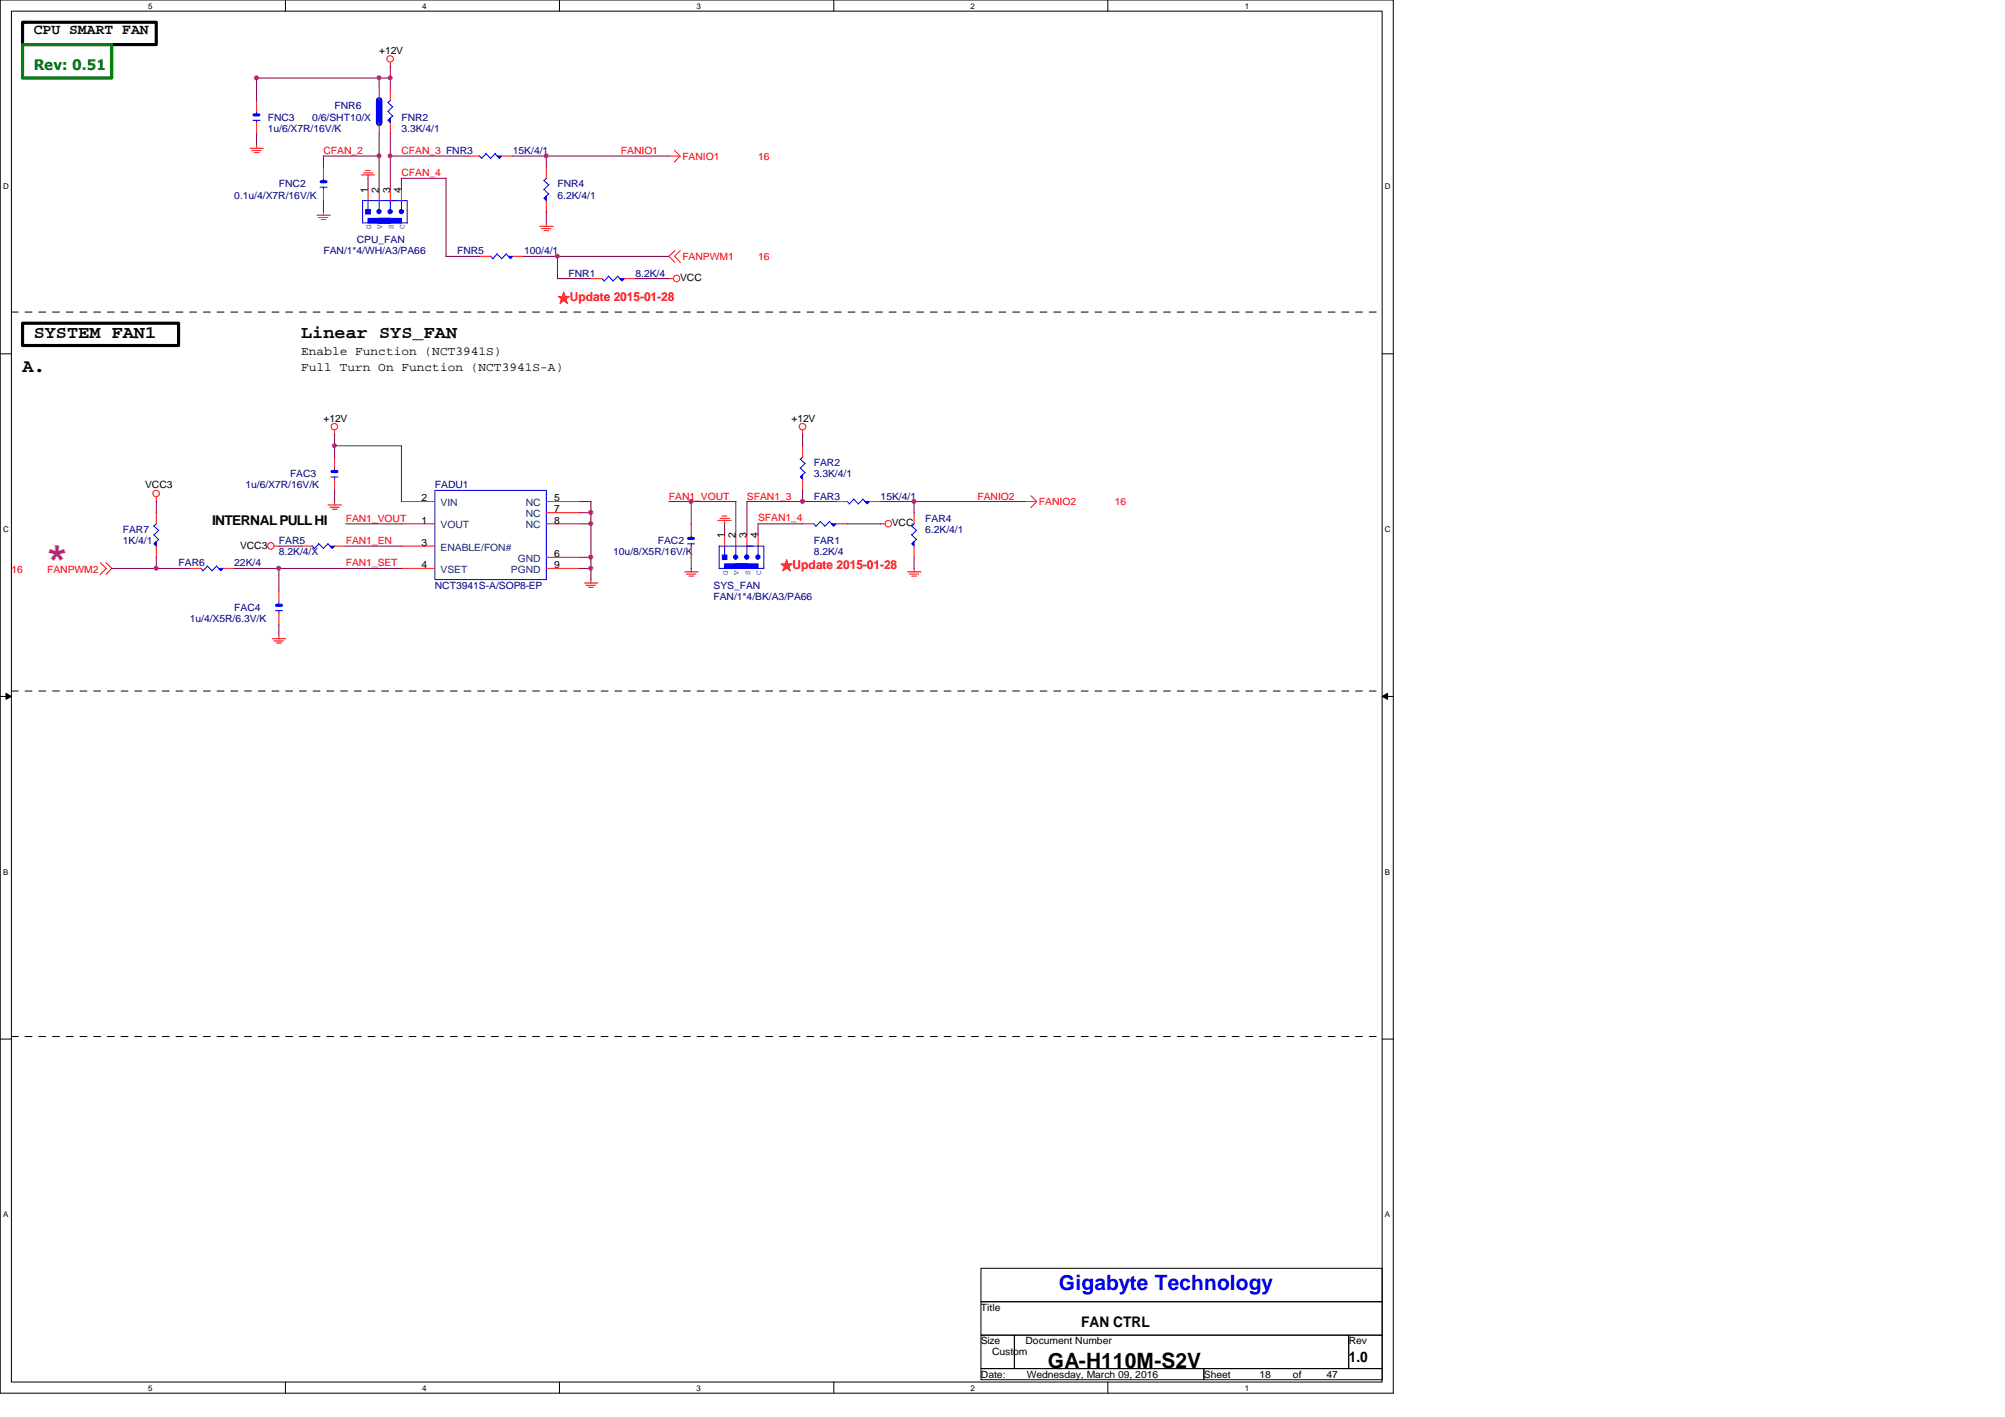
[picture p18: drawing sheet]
<svg xmlns="http://www.w3.org/2000/svg" width="297mm" height="210mm" viewBox="0 0 297 210" stroke-linecap="round" stroke-linejoin="round" font-family="sans-serif">
<defs><g id="words">
<text font-size="6.1" fill="#f0f" x="6.6" y="84.4">*</text>
<text font-size="3.1" fill="#00f" x="156.9" y="191.1">Gigabyte Technology</text>
<text font-size="3.1" x="155.2" y="202.7">GA-H110M-S2V</text>
<text font-size="2.8" x="3.3" y="55.2">A.</text>
<g font-size="2.6">
<text x="5" y="50">SYSTEM FAN1</text>
<text x="44.6" y="50">Linear SYS_FAN</text>
</g>
<g font-size="2.2">
<text x="5" y="5.1">CPU SMART FAN</text>
<text x="160.2" y="196.5">FAN CTRL</text>
<text x="199.8" y="201.8">1.0</text>
</g>
<text font-size="2.2" fill="#008000" x="5" y="10.4">Rev: 0.51</text>
<text font-size="2" x="31.4" y="77.8">INTERNAL PULL HI</text>
<g font-size="1.8" fill="#f00">
<text x="82.6" y="44.7">★Update 2015-01-28</text>
<text x="115.7" y="84.3">★Update 2015-01-28</text>
</g>
<g font-size="1.8">
<text x="44.6" y="52.6">Enable Function (NCT3941S)</text>
<text x="44.6" y="54.9">Full Turn On Function (NCT3941S-A)</text>
</g>
<g font-size="1.5">
<text x="56.2" y="8">+12V</text>
<text x="54.5" y="28.6" transform="rotate(-90 54.5 28.6)">1</text>
<text x="56.1" y="28.6" transform="rotate(-90 56.1 28.6)">2</text>
<text x="57.8" y="28.6" transform="rotate(-90 57.8 28.6)">3</text>
<text x="59.4" y="28.6" transform="rotate(-90 59.4 28.6)">4</text>
<text x="100.7" y="41.7">VCC</text>
<text x="47.9" y="62.4">+12V</text>
<text x="117.3" y="62.4">+12V</text>
<text x="21.5" y="72.3">VCC3</text>
<text x="62.4" y="77.6">1</text>
<text x="62.4" y="74.3">2</text>
<text x="82.1" y="75.9">7</text>
<text x="82.1" y="74.3">5</text>
<text x="82.1" y="77.6">8</text>
<text x="132.1" y="78">VCC</text>
<text x="35.6" y="81.3">VCC3</text>
<text x="62.4" y="80.9">3</text>
<text x="82.1" y="82.5">6</text>
<text x="107.3" y="79.8" transform="rotate(-90 107.3 79.8)">1</text>
<text x="109" y="79.8" transform="rotate(-90 109 79.8)">2</text>
<text x="110.6" y="79.8" transform="rotate(-90 110.6 79.8)">3</text>
<text x="112.3" y="79.8" transform="rotate(-90 112.3 79.8)">4</text>
<text x="62.4" y="84.2">4</text>
<text x="82.1" y="84.2">9</text>
<text x="145.3" y="194.2">Title</text>
<text x="145.3" y="199.1">Size</text>
<text x="147" y="200.8">Custom</text>
<text x="151.9" y="199.1">Document Number</text>
<text x="199.8" y="199.1">Rev</text>
<text x="145.3" y="204.1">Date:</text>
<text x="152.1" y="204.1">Wednesday, March 09, 2016</text>
<text x="178.3" y="204.1">Sheet</text>
<text x="186.6" y="204.1">18</text>
<text x="191.6" y="204.1">of</text>
<text x="196.5" y="204.1">47</text>
</g>
<g font-size="1.5" fill="#000080">
<text x="39.7" y="17.9">FNC3</text>
<text x="46.3" y="17.9">0/6/SHT10/X</text>
<text x="49.6" y="16.2">FNR6</text>
<text x="59.5" y="17.9">FNR2</text>
<text x="39.7" y="19.5">1u/6/X7R/16V/K</text>
<text x="59.5" y="19.5">3.3K/4/1</text>
<text x="76" y="22.8">15K/4/1</text>
<text x="34.7" y="29.4">0.1u/4/X7R/16V/K</text>
<text x="41.3" y="27.8">FNC2</text>
<text x="82.6" y="27.8">FNR4</text>
<text x="82.6" y="29.4">6.2K/4/1</text>
<text x="47.9" y="37.7">FAN/1*4/WH/A3/PA66</text>
<text x="52.9" y="36">CPU_FAN</text>
<text x="67.7" y="37.7">FNR5</text>
<text x="77.6" y="37.7">100/4/1</text>
<text x="84.2" y="41">FNR1</text>
<text x="94.1" y="41">8.2K/4</text>
<text x="43" y="70.7">FAC3</text>
<text x="120.6" y="70.7">3.3K/4/1</text>
<text x="120.6" y="69">FAR2</text>
<text x="36.4" y="72.3">1u/6/X7R/16V/K</text>
<text x="64.4" y="72.3">FADU1</text>
<text x="120.6" y="74">FAR3</text>
<text x="130.5" y="74">15K/4/1</text>
<text x="137.1" y="77.3">FAR4</text>
<text x="18.2" y="80.6">1K/4/1</text>
<text x="18.2" y="79">FAR7</text>
<text x="26.5" y="83.9">FAR6</text>
<text x="34.7" y="83.9">22K/4</text>
<text x="41.3" y="80.6">FAR5</text>
<text x="41.3" y="82.3">8.2K/4/X</text>
<text x="90.8" y="82.3">10u/8/X5R/16V/K</text>
<text x="97.4" y="80.6">FAC2</text>
<text x="120.6" y="82.3">8.2K/4</text>
<text x="120.6" y="80.6">FAR1</text>
<text x="137.1" y="79">6.2K/4/1</text>
<text x="64.4" y="87.2">NCT3941S-A/SOP8-EP</text>
<text x="105.7" y="88.9">FAN/1*4/BK/A3/PA66</text>
<text x="105.7" y="87.2">SYS_FAN</text>
<text x="28.1" y="92.2">1u/4/X5R/6.3V/K</text>
<text x="34.7" y="90.5">FAC4</text>
</g>
<g font-size="1.5" fill="#f00">
<text x="47.9" y="22.8">CFAN_2</text>
<text x="59.5" y="22.8">CFAN_3 FNR3</text>
<text x="92" y="22.8">FANIO1</text>
<text x="101.1" y="23.7">FANIO1</text>
<text x="112.3" y="23.7">16</text>
<text x="59.5" y="26.1">CFAN_4</text>
<text x="101.1" y="38.5">FANPWM1</text>
<text x="112.3" y="38.5">16</text>
<text x="51.2" y="77.3">FAN1_VOUT</text>
<text x="99.1" y="74">FAN1_VOUT</text>
<text x="110.7" y="74">SFAN1_3</text>
<text x="112.3" y="77.1">SFAN1_4</text>
<text x="144.8" y="74">FANIO2</text>
<text x="153.9" y="74.8">FANIO2</text>
<text x="165.1" y="74.8">16</text>
<text x="51.2" y="83.9">FAN1_SET</text>
<text x="51.2" y="80.6">FAN1_EN</text>
<text x="1.7" y="84.9">16</text>
<text x="7" y="84.9">FANPWM2</text>
</g>
<g font-size="1.5" fill="#004080">
<text x="65.3" y="75">VIN</text>
<text x="77.9" y="75">NC</text>
<text x="77.9" y="76.6">NC</text>
<text x="65.3" y="81.6">ENABLE/FON#</text>
<text x="65.3" y="78.3">VOUT</text>
<text x="76.7" y="83.2">GND</text>
<text x="77.9" y="78.3">NC</text>
<text x="65.3" y="84.9">VSET</text>
<text x="75.7" y="84.9">PGND</text>
</g>
<g font-size="1.2">
<text x="22" y="1.3">5</text>
<text x="62.6" y="1.3">4</text>
<text x="103.2" y="1.3">3</text>
<text x="143.8" y="1.3">2</text>
<text x="184.4" y="1.3">1</text>
<text x=".5" y="28.1">D</text>
<text x="205.2" y="28.1">D</text>
<text x=".5" y="78.8">C</text>
<text x="205.2" y="78.8">C</text>
<text x=".5" y="129.6">B</text>
<text x="205.2" y="129.6">B</text>
<text x=".5" y="180.3">A</text>
<text x="205.2" y="180.3">A</text>
<text x="22" y="206">5</text>
<text x="62.6" y="206">4</text>
<text x="103.2" y="206">3</text>
<text x="143.8" y="206">2</text>
<text x="184.4" y="206">1</text>
</g>
<g font-size="1.1" fill="#00f">
<text x="55" y="34" transform="rotate(-90 55 34)">G</text>
<text x="56.6" y="34" transform="rotate(-90 56.6 34)">V</text>
<text x="58.3" y="34" transform="rotate(-90 58.3 34)">S</text>
<text x="59.9" y="34" transform="rotate(-90 59.9 34)">C</text>
<text x="107.8" y="85.2" transform="rotate(-90 107.8 85.2)">G</text>
<text x="109.5" y="85.2" transform="rotate(-90 109.5 85.2)">V</text>
<text x="111.1" y="85.2" transform="rotate(-90 111.1 85.2)">S</text>
<text x="112.8" y="85.2" transform="rotate(-90 112.8 85.2)">C</text>
</g>
</g></defs>
<path d="M0 0h206.4v206.4h-206.4zM1.7 1.7h203.1v203h-203.1z" fill="none" stroke="#000" stroke-width=".15"/>
<g fill="#fff">
<path d="M22 .2h.6v1.3h-.6z"/>
<path d="M22 204.9h.6v1.3h-.6z"/>
</g>
<path d="M42.3 0v1.7M42.3 204.7v1.7" fill="none" stroke="#000" stroke-width=".15"/>
<g fill="#fff">
<path d="M62.6 .2h.6v1.3h-.6z"/>
<path d="M62.6 204.9h.6v1.3h-.6z"/>
</g>
<path d="M82.9 0v1.7M82.9 204.7v1.7" fill="none" stroke="#000" stroke-width=".15"/>
<g fill="#fff">
<path d="M103.2 .2h.6v1.3h-.6z"/>
<path d="M103.2 204.9h.6v1.3h-.6z"/>
</g>
<path d="M123.5 0v1.7M123.5 204.7v1.7" fill="none" stroke="#000" stroke-width=".15"/>
<g fill="#fff">
<path d="M143.8 .2h.6v1.3h-.6z"/>
<path d="M143.8 204.9h.6v1.3h-.6z"/>
</g>
<path d="M164.1 0v1.7M164.1 204.7v1.7" fill="none" stroke="#000" stroke-width=".15"/>
<g fill="#fff">
<path d="M184.4 .2h.6v1.3h-.6z"/>
<path d="M184.4 204.9h.6v1.3h-.6z"/>
<path d="M.5 27h.8v1.3h-.8z"/>
<path d="M205.2 27h.8v1.3h-.8z"/>
<path d="M.5 77.8h.8v1.3h-.8z"/>
<path d="M205.2 77.8h.8v1.3h-.8z"/>
</g>
<path d="M0 52.4h1.7M204.8 52.4h1.6" fill="none" stroke="#000" stroke-width=".15"/>
<g fill="#fff">
<path d="M.5 128.5h.7v1.3h-.7z"/>
<path d="M205.2 128.5h.7v1.3h-.7z"/>
</g>
<path d="M0 103.2h1.7M.9 102.7l.8 .5-.8 .4zM204.8 103.2h1.6M204.8 103.2l.8-.5v.9z" fill="none" stroke="#000" stroke-width=".15"/>
<path d="M.9 102.7l.8 .5-.8 .4zM204.8 103.2l.8-.5v.9z" fill="#000"/>
<g fill="#fff">
<path d="M.5 179.3h.7v1.3h-.7z"/>
<path d="M205.2 179.3h.7v1.3h-.7z"/>
</g>
<path d="M0 153.9h1.7M204.8 153.9h1.6M145.3 187.9h59.5v4.9h-59.5zM145.3 192.8h59.5v5h-59.5zM145.3 197.8h5v4.9h-5zM150.3 197.8h49.5v4.9h-49.5zM199.8 197.8h5v4.9h-5zM145.3 202.7h33v1.7h-33zM178.3 202.7h26.5v1.7h-26.5z" fill="none" stroke="#000" stroke-width=".15"/>
<path d="M1.7 46.2h203.1M1.7 102.4h203.1M1.7 153.5h203.1" fill="none" stroke="#000" stroke-width=".15" stroke-dasharray="1 1 1 1 1 1 1 1"/>
<path d="M3.3 3.3h19.9v3.3h-19.9zM3.3 47.9h23.2v3.3h-23.2z" fill="none" stroke="#000" stroke-width=".47"/>
<path d="M3.3 6.6h13.2v5h-13.2z" fill="none" stroke="#008000" stroke-width=".47"/>
<g fill="none" stroke="#f00" stroke-width=".15">
<path d="M56.2 13.2v1.7M56.2 18.2v1.6M57.8 9.2v.7M37 22h2M37.3 22.3h1.4M37.7 22.6h.7M38 21.5v.5M46.9 31.9h2M47.2 32.2h1.4M47.6 32.5h.7M47.9 24.8v1.6M47.9 28.1v1.6"/>
<path d="M47.9 31.4v.5M53.5 25.9h2M53.8 25.6h1.4M54.1 25.3h.8M54.5 25.9v.5M80 33.5h2M80.2 33.9h1.4M80.6 34.2h.7M80.9 33v.6M99.1 23.1h1.6M99.9 22.3l.8 .8M100 37.1l-.9 .9 .9 .9"/>
<path d="M100.7 23.1l-.8 .9M100.8 37.1l-.9 .9 .9 .9M99.1 41.3h.7M23.2 73.6v.7M48.6 74.8h2M48.8 75.1h1.4M49.2 75.4h.7M49.6 63.7v.7M49.6 67.7v1.6M49.6 71v1.6M49.6 74.3v.5M59.5 74.3h4.9"/>
<path d="M59.5 77.6h4.9M80.9 74.3h5M80.9 77.6h5M80.9 75.9h5M102.4 77.6v1.6M106.3 77.1h2M106.7 76.8h1.4M107 76.5h.7M107.4 77v.6M118.9 63.7v.7M130.4 77.6h.7M151.9 74.3h1.7"/>
<path d="M152.7 73.4l.9 .9M153.6 74.3l-.9 .9M14.9 83.4l.8 .8-.8 .9M15.7 83.4l.8 .8-.8 .9M40.3 94.6h2M40.6 95h1.4M40.6 80.9h.8M41 95.2h.7M41.3 87.5v1.7M41.3 90.8v1.7M41.3 94.1v.6M59.5 80.9h4.9"/>
<path d="M59.5 84.2h4.9M80.9 84.2h5M80.9 82.5h5M86.6 86.4h2M86.8 86.7h1.4M87.2 87h.7M87.5 85.9v.5M101.4 84.7h2M101.7 85h1.4M102.1 85.3h.7M102.4 80.9v1.6M102.4 84.2v.6"/>
<path d="M134.4 84.7h2M134.7 85h1.4M135.1 85.3h.7M135.4 84.2v.6"/>
<circle cx="57.8" cy="8.7" r=".48"/>
<circle cx="100.2" cy="41.2" r=".48"/>
<circle cx="23.1" cy="73.1" r=".48"/>
<circle cx="49.6" cy="63.2" r=".48"/>
<circle cx="118.9" cy="63.2" r=".48"/>
<circle cx="131.6" cy="77.6" r=".48"/>
<circle cx="40.1" cy="80.9" r=".48"/>
</g>
<g fill="none" stroke="#00f" stroke-width=".15">
<path d="M47.4 27.7h1.1M47.9 26.4v.6M47.9 27.7v.4M71 23.1l.4 .4M72 22.7l.7 .8M72 22.8l-.7 .7M73.4 22.8l-.8 .7M49 70.7h1.1M49.6 69.3v.6M49.6 70.7v.3M64.4 72.6h16.5v13.3h-16.5zM102.4 79.2v.6"/>
<path d="M40.8 90.5h1.1M41.3 89.2v.5M41.3 90.5v.3M101.9 80.6h1M102.4 80.6v.3"/>
</g>
<path d="M47.6 26.9h.7M49.2 69.8h.7M102 79.8h.7M41 89.7h.7" fill="none" stroke="#00f" stroke-width=".47"/>
<path d="M56.2 14.9v3.3" fill="none" stroke="#00f" stroke-width=".97"/>
<path d="M73.7 23.1h.6l-.3 .4z" fill-rule="evenodd" fill="#00f"/>
<path d="M73.3 22.7l.7 .8M73.7 23.1h.6l-.3 .4zM125.5 74.3l.4 .3M126.4 73.9l.8 .7M126.5 74l-.7 .7M127.8 74l-.7 .7" fill="none" stroke="#00f" stroke-width=".15"/>
<path d="M69.4 23.1h1.6M74.3 23.1h1.7" fill="none" stroke="#f00" stroke-width=".15"/>
<path d="M128.1 74.3h.7l-.3 .3z" fill-rule="evenodd" fill="#00f"/>
<path d="M22.8 79.2l.7 .7M22.8 77.9l.7 .7M23.2 77.6l-.4 .3M23.5 78.5l-.7 .7M127.8 73.9l.7 .7M128.1 74.3h.7l-.3 .3z" fill="none" stroke="#00f" stroke-width=".15"/>
<path d="M123.9 74.3h1.6M128.8 74.3h1.7" fill="none" stroke="#f00" stroke-width=".15"/>
<path d="M23.2 80.2v.7l-.4-.3z" fill-rule="evenodd" fill="#00f"/>
<path d="M80.6 28l.7 .7M80.6 26.7l.7 .7M81 26.4l-.4 .4M81.3 27.3l-.7 .8M23.5 79.9l-.7 .7M23.2 80.2v.7l-.4-.3z" fill="none" stroke="#00f" stroke-width=".15"/>
<path d="M23.2 75.9v1.7M23.2 80.9v1.6" fill="none" stroke="#f00" stroke-width=".15"/>
<path d="M80.9 29v.7l-.3-.3z" fill-rule="evenodd" fill="#00f"/>
<path d="M80.9 29v.7l-.3-.3zM81.3 28.7l-.7 .7M106.5 84.2h6.7M106.5 80.9v3.3M106.5 80.9h5M109 83.7v.5M113.2 80.9v3.3" fill="none" stroke="#00f" stroke-width=".15"/>
<path d="M80.9 24.8v1.6M80.9 29.7v1.7" fill="none" stroke="#f00" stroke-width=".15"/>
<path d="M107 82.2h.7v.7h-.7z" fill-rule="evenodd" fill="#00f"/>
<path d="M107 82.2h.7v.7h-.7z" fill="none" stroke="#00f" stroke-width=".15"/>
<circle cx="109" cy="82.5" r=".32" fill="#00f"/>
<circle cx="109" cy="82.5" r=".32" fill="none" stroke="#00f" stroke-width=".15"/>
<circle cx="110.6" cy="82.5" r=".32" fill="#00f"/>
<circle cx="110.6" cy="82.5" r=".32" fill="none" stroke="#00f" stroke-width=".15"/>
<path d="M107.4 83.5h3.3v.7h-3.3z" fill-rule="evenodd" fill="#00f"/>
<path d="M107.4 80.9v1.6M107.4 83.5h3.3v.7h-3.3zM109 80.9v1.6M110.6 80.9h2.6M110.7 80.9v1.6M112.3 80.9v1.6" fill="none" stroke="#00f" stroke-width=".15"/>
<circle cx="112.3" cy="82.5" r=".32" fill="#00f"/>
<circle cx="112.3" cy="82.5" r=".32" fill="none" stroke="#00f" stroke-width=".15"/>
<path d="M109 83.5h3.3v.7h-3.3z" fill-rule="evenodd" fill="#00f"/>
<path d="M57.4 16.5l.8 .7M57.4 15.2l.8 .6M57.9 14.8l-.4 .4M58.2 15.8l-.7 .7M109 83.5h3.3v.7h-3.3z" fill="none" stroke="#00f" stroke-width=".15"/>
<path d="M107.4 79.2v1.7M109 79.2v1.7M110.7 79.2v1.7M112.3 79.2v1.7" fill="none" stroke="#f00" stroke-width=".15"/>
<path d="M57.5 17.8l.3-.3v.7z" fill-rule="evenodd" fill="#00f"/>
<path d="M57.5 17.8l.3-.3v.7zM58.2 17.1l-.7 .7M89.2 41.2l.3 .4M90.1 40.9l.7 .7M90.2 40.9l-.7 .8M91.5 40.9l-.7 .8" fill="none" stroke="#00f" stroke-width=".15"/>
<path d="M57.8 13.2v1.7M57.8 18.2v1.6" fill="none" stroke="#f00" stroke-width=".15"/>
<path d="M91.8 41.3h.7l-.3 .3z" fill-rule="evenodd" fill="#00f"/>
<path d="M91.5 40.9l.7 .7M91.8 41.3h.7l-.3 .3zM120.5 77.6l.4 .3M121.5 77.2l.7 .7M121.5 77.3l-.6 .7M122.9 77.3l-.7 .7" fill="none" stroke="#00f" stroke-width=".15"/>
<path d="M87.5 41.3h1.7M92.5 41.3h1.6" fill="none" stroke="#f00" stroke-width=".15"/>
<path d="M123.2 77.6h.7l-.4 .3z" fill-rule="evenodd" fill="#00f"/>
<path d="M72.6 37.9l.4 .4M73.6 37.6l.7 .7M73.7 37.6l-.7 .8M75 37.6l-.7 .8M122.8 77.2l.7 .7M123.2 77.6h.7l-.4 .3z" fill="none" stroke="#00f" stroke-width=".15"/>
<path d="M118.9 77.6h1.7M123.9 77.6h1.6" fill="none" stroke="#f00" stroke-width=".15"/>
<path d="M75.3 38h.7l-.4 .3z" fill-rule="evenodd" fill="#00f"/>
<path d="M53.7 33h6.6M53.7 29.7v3.3M53.7 29.7h5M56.2 32.5v.6M60.3 29.7v3.4M75 37.6l.6 .7M75.3 38h.7l-.4 .3z" fill="none" stroke="#00f" stroke-width=".15"/>
<path d="M71 38h1.7M76 38h1.6" fill="none" stroke="#f00" stroke-width=".15"/>
<path d="M54.2 31h.7v.7h-.7z" fill-rule="evenodd" fill="#00f"/>
<path d="M54.2 31h.7v.7h-.7z" fill="none" stroke="#00f" stroke-width=".15"/>
<circle cx="56.1" cy="31.3" r=".32" fill="#00f"/>
<circle cx="56.1" cy="31.3" r=".32" fill="none" stroke="#00f" stroke-width=".15"/>
<circle cx="57.8" cy="31.3" r=".32" fill="#00f"/>
<circle cx="57.8" cy="31.3" r=".32" fill="none" stroke="#00f" stroke-width=".15"/>
<path d="M54.5 32.3h3.3v.7h-3.3z" fill-rule="evenodd" fill="#00f"/>
<path d="M54.5 29.7v1.7M54.5 32.3h3.3v.7h-3.3zM56.2 29.7v1.7M57.8 29.7h2.5M57.8 29.7v1.7M59.5 29.7v1.7" fill="none" stroke="#00f" stroke-width=".15"/>
<circle cx="59.5" cy="31.3" r=".32" fill="#00f"/>
<circle cx="59.5" cy="31.3" r=".32" fill="none" stroke="#00f" stroke-width=".15"/>
<path d="M56.2 32.3h3.3v.7h-3.3z" fill-rule="evenodd" fill="#00f"/>
<path d="M56.2 32.3h3.3v.7h-3.3zM46.2 80.9l.4 .3M47.2 80.5l.7 .7M47.2 80.6l-.6 .7M48.6 80.6l-.7 .7" fill="none" stroke="#00f" stroke-width=".15"/>
<path d="M54.5 28.1v1.6M56.2 28.1v1.6M57.8 28.1v1.6M59.5 28.1v1.6" fill="none" stroke="#f00" stroke-width=".15"/>
<path d="M48.9 80.9h.7l-.4 .3z" fill-rule="evenodd" fill="#00f"/>
<path d="M135 79.2l.8 .7M135 77.9l.8 .7M135.5 77.6l-.4 .3M135.8 78.5l-.7 .7M48.6 80.5l.6 .7M48.9 80.9h.7l-.4 .3z" fill="none" stroke="#00f" stroke-width=".15"/>
<path d="M44.6 80.9h1.7M49.6 80.9h1.6" fill="none" stroke="#f00" stroke-width=".15"/>
<path d="M135.1 80.6l.3-.4v.7z" fill-rule="evenodd" fill="#00f"/>
<path d="M37.5 17.8h1M38 16.5v.6M38 17.8v.4M118.5 69.3l.7 .7M118.5 68l.7 .7M119 67.6l-.4 .4M119.3 68.6l-.7 .7M135.8 79.9l-.7 .7M135.1 80.6l.3-.4v.7z" fill="none" stroke="#00f" stroke-width=".15"/>
<path d="M38 14.9v1.6M38 18.2v1.6M135.4 75.9v1.7M135.4 80.9v1.6" fill="none" stroke="#f00" stroke-width=".15"/>
<path d="M37.6 17h.8" fill="none" stroke="#00f" stroke-width=".47"/>
<path d="M118.6 70.7l.3-.4v.7z" fill-rule="evenodd" fill="#00f"/>
<path d="M118.6 70.7l.3-.4v.7zM119.3 70l-.7 .7M29.7 84.2l.4 .3M30.7 83.8l.7 .7M30.7 83.9l-.6 .7M32.1 83.9l-.7 .7" fill="none" stroke="#00f" stroke-width=".15"/>
<path d="M118.9 66v1.7M118.9 71v1.6" fill="none" stroke="#f00" stroke-width=".15"/>
<path d="M32.4 84.2h.7l-.4 .3z" fill-rule="evenodd" fill="#00f"/>
<path d="M32 83.8l.7 .7M32.4 84.2h.7l-.4 .3z" fill="none" stroke="#00f" stroke-width=".15"/>
<path d="M28.1 84.2h1.7M33.1 84.2h1.6" fill="none" stroke="#f00" stroke-width=".15"/>
<g fill="none" stroke="#800040" stroke-width=".15">
<path d="M38 11.6h19.8M38 11.5v3.4M38 19.8v1.7M56.2 11.5v1.7M56.2 19.8v8.3M57.8 9.9v3.3M57.8 19.8v8.3M47.9 23.1h8.3M47.9 23.1v1.7M47.9 29.7v1.7M54.5 26.4v1.7M57.8 23.1h11.6"/>
<path d="M59.4 26.4h6.7M59.5 26.4v1.7M66 38h5M66.1 26.4v11.6M75.9 23.1h23.2M77.6 38h21.5M80.9 23.1v1.7M80.9 31.3v1.7M82.6 37.9v3.4M82.5 41.3h5M94.1 41.3h5M23.2 74.3v1.6"/>
<path d="M49.6 64.4v3.3M49.6 72.6v1.7M49.6 66h9.9M51.2 77.6h8.3M59.5 66v8.3M85.9 77.6h1.7M85.9 74.3h1.7M85.9 75.9h1.7M87.5 74.3v11.6M99.1 74.3h9.9M102.4 74.3v3.3M107.4 77.6v1.7"/>
<path d="M109 74.3v5M118.9 64.4v1.7M118.9 72.6v1.7M119 77.6h-6.7v1.7M123.9 74.3h-13.2v5M125.5 77.6h5M130.5 74.3h21.5M135.4 74.3v1.7M16.5 84.2h11.6M23.2 82.5v1.7M34.7 84.2h24.8M41.3 84.2v3.3"/>
<path d="M41.3 92.4v1.7M41.3 80.9h3.4M51.2 80.9h8.3M85.9 84.2h1.7M85.9 82.5h1.7M102.4 82.5v1.7M135.4 82.5v1.7"/>
</g>
<circle cx="56.1" cy="23.1" r=".32" fill="#f0f"/>
<circle cx="56.1" cy="23.1" r=".32" fill="none" stroke="#f0f" stroke-width=".15"/>
<circle cx="57.8" cy="23.1" r=".32" fill="#f0f"/>
<circle cx="57.8" cy="23.1" r=".32" fill="none" stroke="#f0f" stroke-width=".15"/>
<circle cx="80.9" cy="23.1" r=".32" fill="#f0f"/>
<circle cx="80.9" cy="23.1" r=".32" fill="none" stroke="#f0f" stroke-width=".15"/>
<circle cx="102.4" cy="74.3" r=".32" fill="#f0f"/>
<circle cx="102.4" cy="74.3" r=".32" fill="none" stroke="#f0f" stroke-width=".15"/>
<circle cx="87.5" cy="82.5" r=".32" fill="#f0f"/>
<circle cx="87.5" cy="82.5" r=".32" fill="none" stroke="#f0f" stroke-width=".15"/>
<circle cx="23.1" cy="84.2" r=".32" fill="#f0f"/>
<circle cx="23.1" cy="84.2" r=".32" fill="none" stroke="#f0f" stroke-width=".15"/>
<circle cx="41.3" cy="84.2" r=".32" fill="#f0f"/>
<circle cx="41.3" cy="84.2" r=".32" fill="none" stroke="#f0f" stroke-width=".15"/>
<circle cx="135.4" cy="74.3" r=".32" fill="#f0f"/>
<circle cx="135.4" cy="74.3" r=".32" fill="none" stroke="#f0f" stroke-width=".15"/>
<circle cx="118.9" cy="74.3" r=".32" fill="#f0f"/>
<circle cx="118.9" cy="74.3" r=".32" fill="none" stroke="#f0f" stroke-width=".15"/>
<circle cx="82.6" cy="37.9" r=".32" fill="#f0f"/>
<circle cx="82.6" cy="37.9" r=".32" fill="none" stroke="#f0f" stroke-width=".15"/>
<circle cx="87.5" cy="75.9" r=".32" fill="#f0f"/>
<circle cx="87.5" cy="75.9" r=".32" fill="none" stroke="#f0f" stroke-width=".15"/>
<circle cx="38" cy="11.5" r=".32" fill="#f0f"/>
<circle cx="38" cy="11.5" r=".32" fill="none" stroke="#f0f" stroke-width=".15"/>
<circle cx="57.8" cy="11.5" r=".32" fill="#f0f"/>
<circle cx="57.8" cy="11.5" r=".32" fill="none" stroke="#f0f" stroke-width=".15"/>
<circle cx="56.1" cy="11.5" r=".32" fill="#f0f"/>
<circle cx="56.1" cy="11.5" r=".32" fill="none" stroke="#f0f" stroke-width=".15"/>
<circle cx="87.5" cy="84.2" r=".32" fill="#f0f"/>
<circle cx="87.5" cy="84.2" r=".32" fill="none" stroke="#f0f" stroke-width=".15"/>
<circle cx="49.5" cy="66" r=".32" fill="#f0f"/>
<circle cx="49.5" cy="66" r=".32" fill="none" stroke="#f0f" stroke-width=".15"/>
<circle cx="87.5" cy="77.6" r=".32" fill="#f0f"/>
<circle cx="87.5" cy="77.6" r=".32" fill="none" stroke="#f0f" stroke-width=".15"/>
<use href="#words"/>
</svg>
